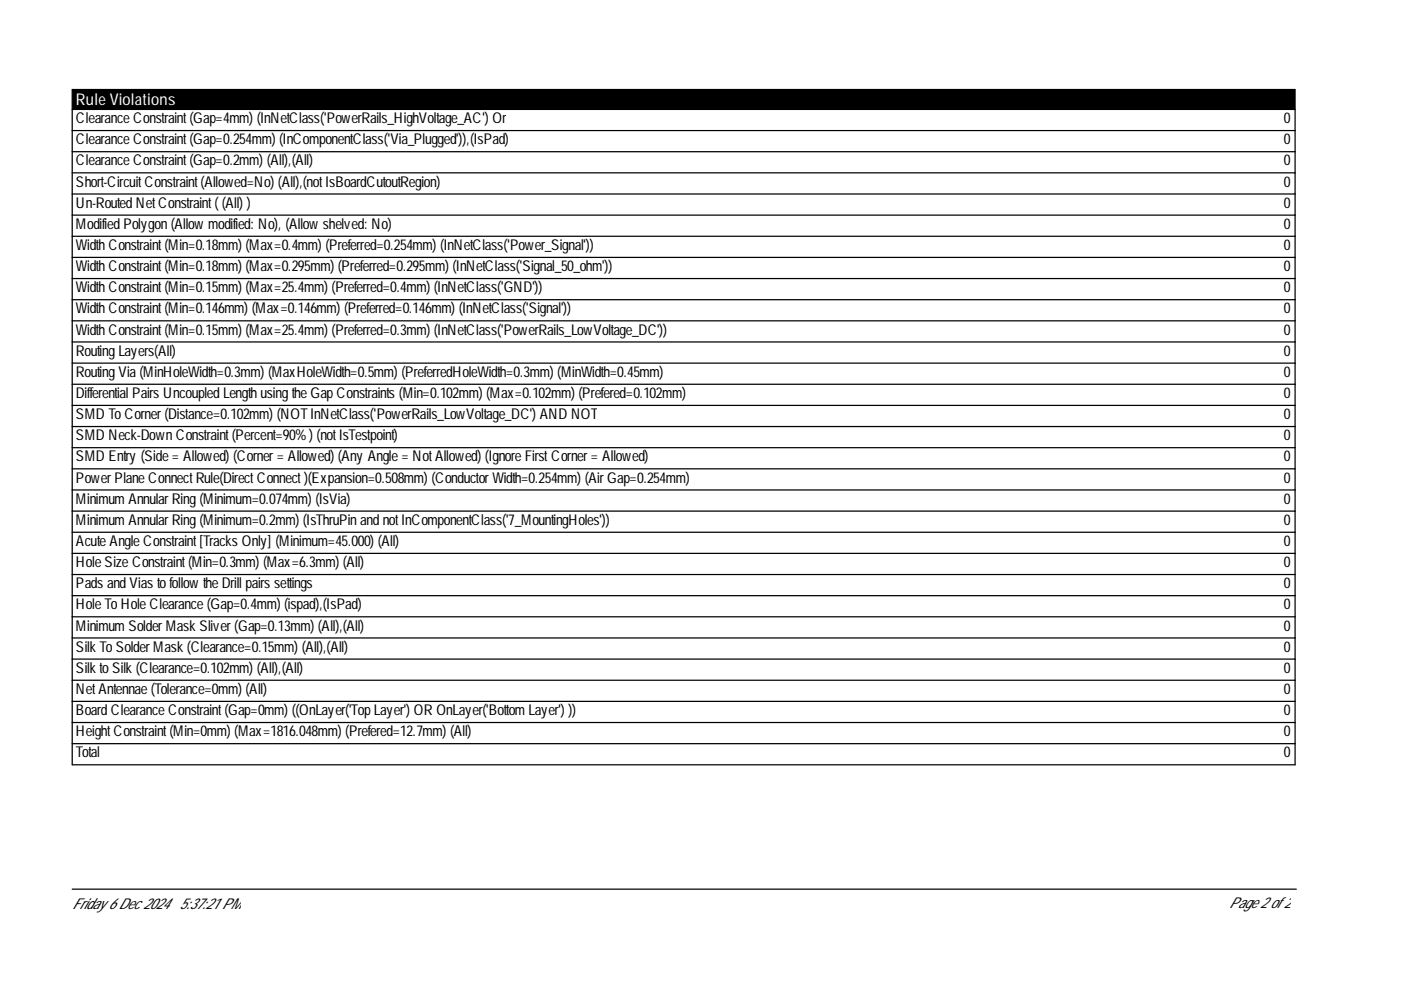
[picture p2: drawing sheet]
<svg xmlns="http://www.w3.org/2000/svg" width="297mm" height="210mm" viewBox="0 0 297 210" stroke-linecap="round" stroke-linejoin="round" font-family="sans-serif">
<defs><g id="words">
<text font-size="3.4" fill="#fff" x="16.1" y="22.2">Rule Violations</text>
<g font-size="3.2">
<text x="16.1" y="26.1">Clearance Constraint(Gap=4mm) (InNetClass('PowerRails_HighVoltage_AC') Or</text>
<text x="272.2" y="26.1">0</text>
<text x="16.1" y="30.6">Clearance Constraint(Gap=0.254mm) (InComponentClass('Via_Plugged')),(IsPad)</text>
<text x="16.1" y="35.1">Clearance Constraint(Gap=0.2mm) (All),(All)</text>
<text x="272.2" y="30.6">0</text>
<text x="272.2" y="35.1">0</text>
<text x="16.1" y="39.6">Short-CircuitConstraint(Allowed=No) (All),(notIsBoardCutoutRegion)</text>
<text x="272.2" y="39.6">0</text>
<text x="16.1" y="44">Un-Routed NetConstraint((All) )</text>
<text x="272.2" y="44">0</text>
<text x="16.1" y="48.5">Modified Polygon (Allowmodified: No), (Allowshelved: No)</text>
<text x="16.1" y="53">Width Constraint(Min=0.18mm) (Max=0.4mm) (Preferred=0.254mm) (InNetClass('Power_Signal'))</text>
<text x="272.2" y="48.5">0</text>
<text x="272.2" y="53">0</text>
<text x="16.1" y="57.5">Width Constraint(Min=0.18mm) (Max=0.295mm) (Preferred=0.295mm) (InNetClass('Signal_50_ohm'))</text>
<text x="272.2" y="57.5">0</text>
<text x="16.1" y="62">Width Constraint(Min=0.15mm) (Max=25.4mm) (Preferred=0.4mm) (InNetClass('GND'))</text>
<text x="272.2" y="62">0</text>
<text x="16.1" y="66.5">Width Constraint(Min=0.146mm) (Max=0.146mm) (Preferred=0.146mm) (InNetClass('Signal'))</text>
<text x="16.1" y="70.9">Width Constraint(Min=0.15mm) (Max=25.4mm) (Preferred=0.3mm) (InNetClass('PowerRails_LowVoltage_DC'))</text>
<text x="272.2" y="66.5">0</text>
<text x="272.2" y="70.9">0</text>
<text x="16.1" y="75.4">Routing Layers(All)</text>
<text x="272.2" y="75.4">0</text>
<text x="16.1" y="79.9">Routing Via (MinHoleWidth=0.3mm) (MaxHoleWidth=0.5mm) (PreferredHoleWidth=0.3mm) (MinWidth=0.45mm)</text>
<text x="272.2" y="79.9">0</text>
<text x="16.1" y="84.4">Differential Pairs Uncoupled Length using the GapConstraints (Min=0.102mm) (Max=0.102mm) (Prefered=0.102mm)</text>
<text x="16.1" y="88.9">SMD ToCorner(Distance=0.102mm) (NOTInNetClass('PowerRails_LowVoltage_DC') AND NOT</text>
<text x="272.2" y="84.4">0</text>
<text x="272.2" y="88.9">0</text>
<text x="16.1" y="93.4">SMD Neck-Down Constraint(Percent=90% ) (notIsTestpoint)</text>
<text x="272.2" y="93.4">0</text>
<text x="16.1" y="97.8">SMD Entry (Side = Allowed) (Corner= Allowed) (Any Angle = NotAllowed) (Ignore FirstCorner= Allowed)</text>
<text x="272.2" y="97.8">0</text>
<text x="16.1" y="102.3">PowerPlane ConnectRule(DirectConnect)(Expansion=0.508mm) (ConductorWidth=0.254mm) (AirGap=0.254mm)</text>
<text x="16.1" y="106.8">MinimumAnnularRing (Minimum=0.074mm) (IsVia)</text>
<text x="272.2" y="102.3">0</text>
<text x="272.2" y="106.8">0</text>
<text x="16.1" y="111.3">MinimumAnnularRing (Minimum=0.2mm) (IsThruPin and notInComponentClass('7_MountingHoles'))</text>
<text x="272.2" y="111.3">0</text>
<text x="16.1" y="115.8">Acute Angle Constraint[Tracks Only] (Minimum=45.000) (All)</text>
<text x="272.2" y="115.8">0</text>
<text x="16.1" y="120.2">Hole Size Constraint(Min=0.3mm) (Max=6.3mm) (All)</text>
<text x="16.1" y="124.7">Pads and Vias tofollowthe Drill pairs settings</text>
<text x="272.2" y="120.2">0</text>
<text x="272.2" y="124.7">0</text>
<text x="16.1" y="129.2">Hole ToHole Clearance (Gap=0.4mm) (ispad),(IsPad)</text>
<text x="272.2" y="129.2">0</text>
<text x="16.1" y="133.7">MinimumSolderMask Sliver(Gap=0.13mm) (All),(All)</text>
<text x="272.2" y="133.7">0</text>
<text x="16.1" y="138.2">Silk ToSolderMask (Clearance=0.15mm) (All),(All)</text>
<text x="16.1" y="142.7">Silk toSilk (Clearance=0.102mm) (All),(All)</text>
<text x="272.2" y="138.2">0</text>
<text x="272.2" y="142.7">0</text>
<text x="16.1" y="147.1">NetAntennae (Tolerance=0mm) (All)</text>
<text x="272.2" y="147.1">0</text>
<text x="16.1" y="151.6">Board Clearance Constraint(Gap=0mm) ((OnLayer('TopLayer') OR OnLayer('BottomLayer') ))</text>
<text x="272.2" y="151.6">0</text>
<text x="16.1" y="156.1">HeightConstraint(Min=0mm) (Max=1816.048mm) (Prefered=12.7mm) (All)</text>
<text x="16.1" y="160.6">Total</text>
<text x="272.2" y="156.1">0</text>
<text x="272.2" y="160.6">0</text>
<text x="15.3" y="192.7">Friday 6Dec 2024</text>
<text x="38.1" y="192.7">5:37:21 PM</text>
<text x="260.6" y="192.5">Page 2of2</text>
</g>
</g></defs>
<path d="M15.3 19h259.3v4.2h-259.3z" fill="#000" stroke="#000" stroke-width=".26"/>
<g fill="none" stroke="#000" stroke-width=".26">
<path d="M15.3 27.7h259.3M15.3 23.2v139h259.3v-139M15.3 32.2h259.3M15.3 36.6h259.3M15.3 41.1h259.3M15.3 45.6h259.3M15.3 50.1h259.3M15.3 54.6h259.3M15.3 59.1h259.3M15.3 63.5h259.3M15.3 68h259.3M15.3 72.5h259.3"/>
<path d="M15.3 77h259.3M15.3 81.5h259.3M15.3 86h259.3M15.3 90.4h259.3M15.3 94.9h259.3M15.3 99.4h259.3M15.3 103.9h259.3M15.3 108.4h259.3M15.3 112.8h259.3M15.3 117.3h259.3M15.3 121.8h259.3M15.3 126.3h259.3"/>
<path d="M15.3 130.8h259.3M15.3 135.3h259.3M15.3 139.7h259.3M15.3 144.2h259.3M15.3 148.7h259.3M15.3 153.2h259.3M15.3 157.7h259.3M15.3 188.5h259.5"/>
</g>
<use href="#words"/>
</svg>
